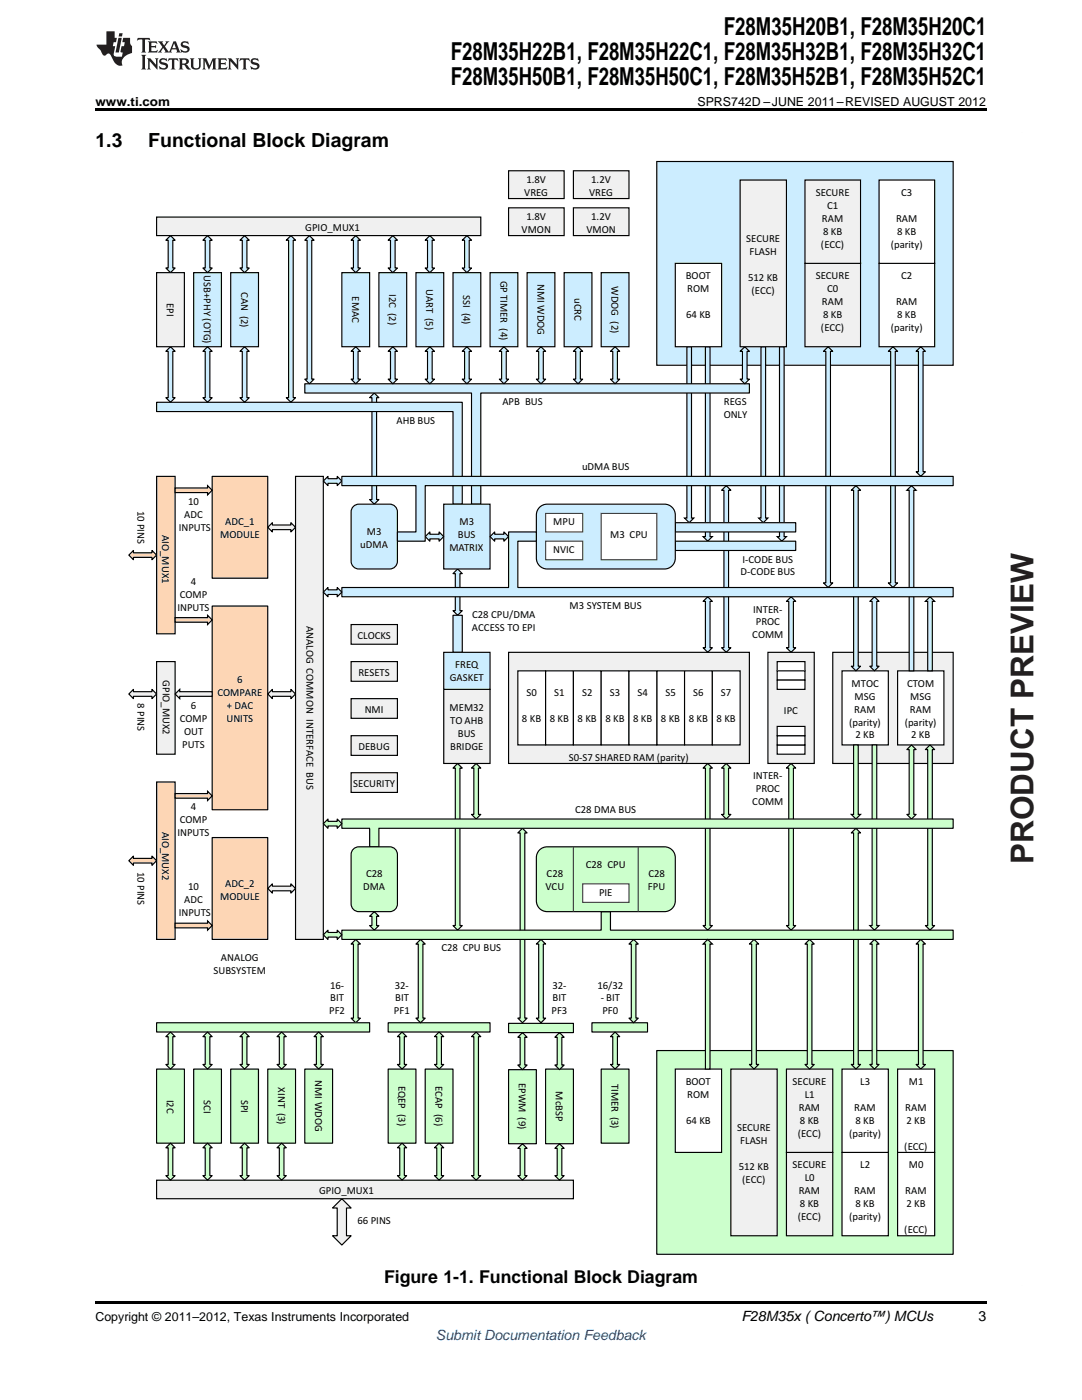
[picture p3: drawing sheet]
<svg xmlns="http://www.w3.org/2000/svg" width="216mm" height="279mm" viewBox="0 0 216 279" stroke-linecap="round" stroke-linejoin="round" font-family="sans-serif">
<defs><g id="words">
<text font-size="6.3" fill="#231f20" x="206.2" y="172.5" transform="rotate(-90 206.2 172.5)">PRODUCT PREVIEW</text>
<g font-size="4.9">
<text x="90" y="12">F28M35H22B1, F28M35H22C1, F28M35H32B1, F28M35H32C1</text>
<text x="144.5" y="7.1">F28M35H20B1, F28M35H20C1</text>
<text x="90" y="16.9">F28M35H50B1, F28M35H50C1, F28M35H52B1, F28M35H52C1</text>
</g>
<g font-size="3.9">
<text x="19" y="29.3">1.3</text>
<text x="29.6" y="29.3">Functional Block Diagram</text>
</g>
<text font-size="3.5" x="76.6" y="256.1">Figure 1-1. Functional Block Diagram</text>
<g font-size="2.8">
<text x="148" y="263.6">F28M35x ( Concerto™) MCUs</text>
<text x="195.3" y="263.6">3</text>
</g>
<text font-size="2.8" fill="#00f" x="87" y="267.4">Submit Documentation Feedback</text>
<g font-size="2.5">
<text x="19" y="21.1">www.ti.com</text>
<text x="139.2" y="21.1">SPRS742D –JUNE 2011–REVISED AUGUST 2012</text>
<text x="19" y="263.6">Copyright © 2011–2012, Texas Instruments Incorporated</text>
</g>
<g font-size="2.1">
<text x="104.6" y="39.1">VREG</text>
<text x="105" y="36.5">1.8V</text>
<text x="117.5" y="39.1">VREG</text>
<text x="118" y="36.5">1.2V</text>
<text x="162.8" y="39.1">SECURE</text>
<text x="165" y="41.7">C1</text>
<text x="179.8" y="39.1">C3</text>
<text x="60.9" y="46.1">GPIO_MUX1</text>
<text x="104.1" y="46.5">VMON</text>
<text x="105" y="43.9">1.8V</text>
<text x="117" y="46.5">VMON</text>
<text x="118" y="43.9">1.2V</text>
<text x="164" y="44.2">RAM</text>
<text x="164.2" y="46.8">8 KB</text>
<text x="178.8" y="44.2">RAM</text>
<text x="179" y="46.8">8 KB</text>
<text x="148.9" y="48.3">SECURE</text>
<text x="149.5" y="50.9">FLASH</text>
<text x="163.8" y="49.4">(ECC)</text>
<text x="177.8" y="49.4">(parity)</text>
<text x="40.7" y="54.9" transform="rotate(90 40.7 54.9)">USB+PHY (OTG)</text>
<text x="48.1" y="58.2" transform="rotate(90 48.1 58.2)">CAN (2)</text>
<text x="70.3" y="59.2" transform="rotate(90 70.3 59.2)">EMAC</text>
<text x="77.7" y="58.7" transform="rotate(90 77.7 58.7)">I2C (2)</text>
<text x="85" y="57.7" transform="rotate(90 85 57.7)">UART (5)</text>
<text x="92.4" y="58.8" transform="rotate(90 92.4 58.8)">SSI (4)</text>
<text x="99.8" y="56" transform="rotate(90 99.8 56)">GP TIMER (4)</text>
<text x="107.2" y="56.6" transform="rotate(90 107.2 56.6)">NMI WDOG</text>
<text x="114.6" y="59.5" transform="rotate(90 114.6 59.5)">uCRC</text>
<text x="122" y="57.1" transform="rotate(90 122 57.1)">WDOG (2)</text>
<text x="136.8" y="55.7">BOOT</text>
<text x="137.1" y="58.3">ROM</text>
<text x="149.3" y="56.1">512 KB</text>
<text x="150" y="58.7">(ECC)</text>
<text x="162.8" y="55.7">SECURE</text>
<text x="165" y="58.3">C0</text>
<text x="179.8" y="55.7">C2</text>
<text x="33.3" y="60.5" transform="rotate(90 33.3 60.5)">EPI</text>
<text x="136.9" y="63.5">64 KB</text>
<text x="164" y="60.9">RAM</text>
<text x="164.2" y="63.5">8 KB</text>
<text x="178.8" y="60.9">RAM</text>
<text x="179" y="63.5">8 KB</text>
<text x="163.8" y="66.1">(ECC)</text>
<text x="177.8" y="66.1">(parity)</text>
<text x="100.2" y="80.8">APB BUS</text>
<text x="144.4" y="83.4">ONLY</text>
<text x="144.4" y="80.8">REGS</text>
<text x="79.1" y="84.5">AHB BUS</text>
<text x="116.1" y="93.8">uDMA BUS</text>
<text x="27.4" y="101.9" transform="rotate(90 27.4 101.9)">10 PINS</text>
<text x="37.5" y="100.8">10</text>
<text x="32.3" y="106.8" transform="rotate(90 32.3 106.8)">AIO_MUX1</text>
<text x="35.7" y="105.9">INPUTS</text>
<text x="36.8" y="103.3">ADC</text>
<text x="43.9" y="107.5">MODULE</text>
<text x="44.9" y="104.9">ADC_1</text>
<text x="73.2" y="106.7">M3</text>
<text x="91.4" y="107.5">BUS</text>
<text x="91.7" y="104.9">M3</text>
<text x="110.4" y="104.9">MPU</text>
<text x="121.8" y="107.5">M3 CPU</text>
<text x="71.9" y="109.3">uDMA</text>
<text x="89.7" y="110">MATRIX</text>
<text x="110.4" y="110.4">NVIC</text>
<text x="148.1" y="112.3">I-CODE BUS</text>
<text x="35.9" y="119.3">COMP</text>
<text x="38.1" y="116.7">4</text>
<text x="147.8" y="114.8">D-CODE BUS</text>
<text x="35.4" y="121.9">INPUTS</text>
<text x="61.2" y="124.9" transform="rotate(90 61.2 124.9)">ANALOG COMMON INTERFACE BUS</text>
<text x="94.2" y="125.9">ACCESS TO EPI</text>
<text x="94.2" y="123.3">C28 CPU/DMA</text>
<text x="113.7" y="121.5">M3 SYSTEM BUS</text>
<text x="150.3" y="122.2">INTER-</text>
<text x="150.8" y="124.8">PROC</text>
<text x="71.3" y="127.6">CLOCKS</text>
<text x="150.1" y="127.4">COMM</text>
<text x="32.5" y="135.7" transform="rotate(90 32.5 135.7)">GPIO_MUX2</text>
<text x="47.3" y="136.3">6</text>
<text x="71.5" y="135">RESETS</text>
<text x="89.7" y="135.9">GASKET</text>
<text x="90.8" y="133.3">FREQ</text>
<text x="169.9" y="137">MTOC</text>
<text x="181" y="137">CTOM</text>
<text x="27.4" y="140.3" transform="rotate(90 27.4 140.3)">8 PINS</text>
<text x="38.1" y="141.4">6</text>
<text x="43.4" y="138.9">COMPARE</text>
<text x="45.2" y="141.5">+ DAC</text>
<text x="72.8" y="142.3">NMI</text>
<text x="89.7" y="141.8">MEM32</text>
<text x="105" y="138.9">S0</text>
<text x="110.6" y="138.9">S1</text>
<text x="116.1" y="138.9">S2</text>
<text x="121.7" y="138.9">S3</text>
<text x="127.2" y="138.9">S4</text>
<text x="132.8" y="138.9">S5</text>
<text x="138.3" y="138.9">S6</text>
<text x="143.9" y="138.9">S7</text>
<text x="156.4" y="142.6">IPC</text>
<text x="170.5" y="142.2">RAM</text>
<text x="170.5" y="139.6">MSG</text>
<text x="181.6" y="142.2">RAM</text>
<text x="181.6" y="139.6">MSG</text>
<text x="35.9" y="144">COMP</text>
<text x="36.4" y="149.2">PUTS</text>
<text x="36.7" y="146.6">OUT</text>
<text x="45.2" y="144.1">UNITS</text>
<text x="71.5" y="149.7">DEBUG</text>
<text x="89.8" y="144.4">TO AHB</text>
<text x="89.8" y="149.6">BRIDGE</text>
<text x="91.4" y="147">BUS</text>
<text x="104.2" y="144">8 KB</text>
<text x="109.7" y="144">8 KB</text>
<text x="115.2" y="144">8 KB</text>
<text x="120.8" y="144">8 KB</text>
<text x="126.3" y="144">8 KB</text>
<text x="131.9" y="144">8 KB</text>
<text x="137.4" y="144">8 KB</text>
<text x="143" y="144">8 KB</text>
<text x="169.4" y="144.8">(parity)</text>
<text x="170.7" y="147.4">2 KB</text>
<text x="180.5" y="144.8">(parity)</text>
<text x="181.8" y="147.4">2 KB</text>
<text x="113.5" y="151.8">S0-S7 SHARED RAM (parity)</text>
<text x="150.3" y="155.5">INTER-</text>
<text x="38.1" y="161.7">4</text>
<text x="70.5" y="157.1">SECURITY</text>
<text x="150.1" y="160.7">COMM</text>
<text x="150.8" y="158.1">PROC</text>
<text x="32.4" y="166" transform="rotate(90 32.4 166)">AIO_MUX2</text>
<text x="35.4" y="166.9">INPUTS</text>
<text x="35.9" y="164.3">COMP</text>
<text x="114.8" y="162.2">C28 DMA BUS</text>
<text x="27.4" y="174" transform="rotate(90 27.4 174)">10 PINS</text>
<text x="116.9" y="173.3">C28 CPU</text>
<text x="37.5" y="177.7">10</text>
<text x="43.9" y="179.5">MODULE</text>
<text x="44.9" y="176.9">ADC_2</text>
<text x="72.4" y="177.7">DMA</text>
<text x="73" y="175.1">C28</text>
<text x="108.9" y="177.7">VCU</text>
<text x="109.1" y="175.1">C28</text>
<text x="119.5" y="178.8">PIE</text>
<text x="129.3" y="177.7">FPU</text>
<text x="129.4" y="175.1">C28</text>
<text x="35.7" y="182.9">INPUTS</text>
<text x="36.8" y="180.3">ADC</text>
<text x="44.1" y="191.7">ANALOG</text>
<text x="88.1" y="189.9">C28 CPU BUS</text>
<text x="42.6" y="194.3">SUBSYSTEM</text>
<text x="65.9" y="197.3">16-</text>
<text x="78.8" y="197.3">32-</text>
<text x="110.2" y="197.3">32-</text>
<text x="119.2" y="197.3">16/32</text>
<text x="65.7" y="202.5">PF2</text>
<text x="65.9" y="199.9">BIT</text>
<text x="78.6" y="202.5">PF1</text>
<text x="78.8" y="199.9">BIT</text>
<text x="110" y="202.5">PF3</text>
<text x="110.3" y="199.9">BIT</text>
<text x="119.9" y="199.9">- BIT</text>
<text x="120.2" y="202.5">PF0</text>
<text x="62.9" y="215.6" transform="rotate(90 62.9 215.6)">NMI WDOG</text>
<text x="33.3" y="219.5" transform="rotate(90 33.3 219.5)">I2C</text>
<text x="40.7" y="219.5" transform="rotate(90 40.7 219.5)">SCI</text>
<text x="48.1" y="219.5" transform="rotate(90 48.1 219.5)">SPI</text>
<text x="55.5" y="217" transform="rotate(90 55.5 217)">XINT (3)</text>
<text x="79.5" y="216.7" transform="rotate(90 79.5 216.7)">EQEP (3)</text>
<text x="86.9" y="216.8" transform="rotate(90 86.9 216.8)">ECAP (6)</text>
<text x="103.5" y="216.1" transform="rotate(90 103.5 216.1)">EPWM (9)</text>
<text x="110.9" y="217.8" transform="rotate(90 110.9 217.8)">McBSP</text>
<text x="122" y="216.3" transform="rotate(90 122 216.3)">TIMER (3)</text>
<text x="136.8" y="216.5">BOOT</text>
<text x="137.1" y="219.1">ROM</text>
<text x="158.2" y="216.5">SECURE</text>
<text x="159.4" y="221.7">RAM</text>
<text x="160.6" y="219.1">L1</text>
<text x="170.5" y="221.7">RAM</text>
<text x="171.7" y="216.5">L3</text>
<text x="180.6" y="221.7">RAM</text>
<text x="181.3" y="216.5">M1</text>
<text x="136.9" y="224.3">64 KB</text>
<text x="147.1" y="225.7">SECURE</text>
<text x="159.2" y="226.9">(ECC)</text>
<text x="159.6" y="224.3">8 KB</text>
<text x="169.4" y="226.9">(parity)</text>
<text x="170.7" y="224.3">8 KB</text>
<text x="180.9" y="224.3">2 KB</text>
<text x="147.4" y="233.5">512 KB</text>
<text x="147.7" y="228.3">FLASH</text>
<text x="158.2" y="233.1">SECURE</text>
<text x="171.7" y="233.1">L2</text>
<text x="180.4" y="229.4">(ECC)</text>
<text x="181.3" y="233.1">M0</text>
<text x="63.7" y="238.3">GPIO_MUX1</text>
<text x="148.1" y="236.1">(ECC)</text>
<text x="159.4" y="238.3">RAM</text>
<text x="160.6" y="235.7">L0</text>
<text x="170.5" y="238.3">RAM</text>
<text x="180.6" y="238.3">RAM</text>
<text x="71.3" y="244.2">66 PINS</text>
<text x="159.2" y="243.5">(ECC)</text>
<text x="159.6" y="240.9">8 KB</text>
<text x="169.4" y="243.5">(parity)</text>
<text x="170.7" y="240.9">8 KB</text>
<text x="180.9" y="240.9">2 KB</text>
<text x="180.4" y="246.1">(ECC)</text>
</g>
</g></defs>
<path d="M203.9 26.4h.1M203.9 256.5h.1" fill="none" stroke="#231f20" stroke-width=".2"/>
<path d="M90.4 114.5l.9-.9 .9 .9h-.4v7.4h.4l-.9 .9-.9-.9h.5v-7.4z" fill-rule="evenodd" fill="#ccedff"/>
<path d="M90.4 114.5l.9-.9 .9 .9h-.4v7.4h.4l-.9 .9-.9-.9h.5v-7.4z" fill="none" stroke="#000" stroke-width=".23"/>
<path d="M90.4 122.8h1.8v7.4h-1.8z" fill-rule="evenodd" fill="#ccedff"/>
<path d="M90.4 122.8h1.8v7.4h-1.8z" fill="none" stroke="#000" stroke-width=".23"/>
<path d="M88.5 137.6h9.3v14.8h-9.3z" fill-rule="evenodd" fill="#f0f0f0"/>
<path d="M88.5 137.6h9.3v14.8h-9.3z" fill="none" stroke="#000" stroke-width=".23"/>
<path d="M95 152.4l.9 .9h-.4v9.2h.4l-.9 1-.9-1h.4v-9.2h-.4z" fill-rule="evenodd" fill="#cfc"/>
<path d="M95 152.4l.9 .9h-.4v9.2h.4l-.9 1-.9-1h.4v-9.2h-.4z" fill="none" stroke="#000" stroke-width=".23"/>
<path d="M90.4 153.3l.9-.9 .9 .9h-.4v31.4h.4l-.9 .9-.9-.9h.5v-31.4z" fill-rule="evenodd" fill="#cfc"/>
<path d="M90.4 153.3l.9-.9 .9 .9h-.4v31.4h.4l-.9 .9-.9-.9h.5v-31.4z" fill="none" stroke="#000" stroke-width=".23"/>
<path d="M131.1 32.2h59.1v40.7h-59.1z" fill-rule="evenodd" fill="#ccedff"/>
<path d="M131.1 32.2h59.1v40.7h-59.1z" fill="none" stroke="#000" stroke-width=".23"/>
<path d="M153.2 130.2h9.3v22.2h-9.3z" fill-rule="evenodd" fill="#f0f0f0"/>
<path d="M153.2 130.2h9.3v22.2h-9.3z" fill="none" stroke="#000" stroke-width=".23"/>
<path d="M73.8 79.4l.9-1 .9 1h-.5v20.3h.5l-.9 .9-.9-.9h.4v-20.3z" fill-rule="evenodd" fill="#ccedff"/>
<path d="M73.8 79.4l.9-1 .9 1h-.5v20.3h.5l-.9 .9-.9-.9h.4v-20.3z" fill="none" stroke="#000" stroke-width=".23"/>
<path d="M31.2 80.3h61v20.3h-1.8v-18.5h-59.2z" fill-rule="evenodd" fill="#ccedff"/>
<path d="M31.2 80.3h61v20.3h-1.8v-18.5h-59.2z" fill="none" stroke="#000" stroke-width=".23"/>
<path d="M137.1 69.2h.9v34.2h.4l-.9 .9-.9-.9h.5z" fill-rule="evenodd" fill="#ccedff"/>
<path d="M137.1 69.2h.9v34.2h.4l-.9 .9-.9-.9h.5z" fill="none" stroke="#000" stroke-width=".23"/>
<path d="M140.8 69.2h.9v37.9h.4l-.9 .9-.9-.9h.5z" fill-rule="evenodd" fill="#ccedff"/>
<path d="M140.8 69.2h.9v37.9h.4l-.9 .9-.9-.9h.5z" fill="none" stroke="#000" stroke-width=".23"/>
<path d="M60.8 76.6h88.7v1.8h-53.6v22.2h-1.8v-22.2h-33.3z" fill-rule="evenodd" fill="#ccedff"/>
<path d="M60.8 76.6h88.7v1.8h-53.6v22.2h-1.8v-22.2h-33.3z" fill="none" stroke="#000" stroke-width=".23"/>
<path d="M31.2 213.4h5.6v14.7h-5.6z" fill-rule="evenodd" fill="#cfc"/>
<path d="M31.2 213.4h5.6v14.7h-5.6z" fill="none" stroke="#000" stroke-width=".23"/>
<path d="M38.6 213.4h5.6v14.7h-5.6z" fill-rule="evenodd" fill="#cfc"/>
<path d="M38.6 213.4h5.6v14.7h-5.6z" fill="none" stroke="#000" stroke-width=".23"/>
<path d="M46 213.4h5.6v14.7h-5.6z" fill-rule="evenodd" fill="#cfc"/>
<path d="M46 213.4h5.6v14.7h-5.6z" fill="none" stroke="#000" stroke-width=".23"/>
<path d="M77.5 213.4h5.5v14.7h-5.5z" fill-rule="evenodd" fill="#cfc"/>
<path d="M77.5 213.4h5.5v14.7h-5.5z" fill="none" stroke="#000" stroke-width=".23"/>
<path d="M84.8 213.4h5.6v14.7h-5.6z" fill-rule="evenodd" fill="#cfc"/>
<path d="M84.8 213.4h5.6v14.7h-5.6z" fill="none" stroke="#000" stroke-width=".23"/>
<path d="M53.4 213.4h5.6v14.7h-5.6z" fill-rule="evenodd" fill="#cfc"/>
<path d="M53.4 213.4h5.6v14.7h-5.6z" fill="none" stroke="#000" stroke-width=".23"/>
<path d="M60.8 213.4h5.6v14.7h-5.6z" fill-rule="evenodd" fill="#cfc"/>
<path d="M60.8 213.4h5.6v14.7h-5.6z" fill="none" stroke="#000" stroke-width=".23"/>
<path d="M120 213.4h5.5v14.7h-5.5z" fill-rule="evenodd" fill="#cfc"/>
<path d="M120 213.4h5.5v14.7h-5.5z" fill="none" stroke="#000" stroke-width=".23"/>
<path d="M101.5 213.5h5.5v14.8h-5.5z" fill-rule="evenodd" fill="#cfc"/>
<path d="M101.5 213.5h5.5v14.8h-5.5z" fill="none" stroke="#000" stroke-width=".23"/>
<path d="M108.9 213.4h5.5v14.9h-5.5z" fill-rule="evenodd" fill="#cfc"/>
<path d="M108.9 213.4h5.5v14.9h-5.5z" fill="none" stroke="#000" stroke-width=".23"/>
<path d="M131.1 209.7h59.1v40.6h-59.1z" fill-rule="evenodd" fill="#cfc"/>
<path d="M131.1 209.7h59.1v40.6h-59.1z" fill="none" stroke="#000" stroke-width=".23"/>
<path d="M144 97.8l.9-.9 .9 .9h-.4v31.5h.4l-.9 .9-.9-.9h.5v-31.5z" fill-rule="evenodd" fill="#ccedff"/>
<path d="M144 97.8l.9-.9 .9 .9h-.4v31.5h.4l-.9 .9-.9-.9h.5v-31.5z" fill="none" stroke="#000" stroke-width=".23"/>
<path d="M101.5 130.2h48v22.2h-48z" fill-rule="evenodd" fill="#f0f0f0"/>
<path d="M101.5 130.2h48v22.2h-48z" fill="none" stroke="#000" stroke-width=".23"/>
<path d="M134.7 52.6h9.3v16.6h-9.3z" fill-rule="evenodd" fill="#fff"/>
<path d="M134.7 52.6h9.3v16.6h-9.3z" fill="none" stroke="#000" stroke-width=".23"/>
<path d="M175.4 52.6h11.1v16.6h-11.1z" fill-rule="evenodd" fill="#fff"/>
<path d="M175.4 52.6h11.1v16.6h-11.1z" fill="none" stroke="#000" stroke-width=".23"/>
<path d="M175.4 35.9h11.1v16.7h-11.1z" fill-rule="evenodd" fill="#fff"/>
<path d="M175.4 35.9h11.1v16.7h-11.1z" fill="none" stroke="#000" stroke-width=".23"/>
<path d="M34 69.2l.9 .9h-.4v9.3h.4l-.9 .9-.9-.9h.5v-9.3h-.5z" fill-rule="evenodd" fill="#ccedff"/>
<path d="M34 69.2l.9 .9h-.4v9.3h.4l-.9 .9-.9-.9h.5v-9.3h-.5z" fill="none" stroke="#000" stroke-width=".23"/>
<path d="M97.8 54.4h5.5v14.8h-5.5z" fill-rule="evenodd" fill="#ccedff"/>
<path d="M97.8 54.4h5.5v14.8h-5.5z" fill="none" stroke="#000" stroke-width=".23"/>
<path d="M120 54.4h5.5v14.8h-5.5z" fill-rule="evenodd" fill="#ccedff"/>
<path d="M120 54.4h5.5v14.8h-5.5z" fill="none" stroke="#000" stroke-width=".23"/>
<path d="M105.2 54.4h5.5v14.8h-5.5z" fill-rule="evenodd" fill="#ccedff"/>
<path d="M105.2 54.4h5.5v14.8h-5.5z" fill="none" stroke="#000" stroke-width=".23"/>
<path d="M75.6 54.4h5.5v14.8h-5.5z" fill-rule="evenodd" fill="#ccedff"/>
<path d="M75.6 54.4h5.5v14.8h-5.5z" fill="none" stroke="#000" stroke-width=".23"/>
<path d="M83 54.4h5.5v14.8h-5.5z" fill-rule="evenodd" fill="#ccedff"/>
<path d="M83 54.4h5.5v14.8h-5.5z" fill="none" stroke="#000" stroke-width=".23"/>
<path d="M90.4 54.4h5.5v14.8h-5.5z" fill-rule="evenodd" fill="#ccedff"/>
<path d="M90.4 54.4h5.5v14.8h-5.5z" fill="none" stroke="#000" stroke-width=".23"/>
<path d="M112.6 54.4h5.5v14.8h-5.5z" fill-rule="evenodd" fill="#ccedff"/>
<path d="M112.6 54.4h5.5v14.8h-5.5z" fill="none" stroke="#000" stroke-width=".23"/>
<path d="M66.4 241.1l1.8-1.9 1.9 1.9h-1v5.5h1l-1.9 1.9-1.8-1.9h.9v-5.5z" fill-rule="evenodd" fill="#f0f0f0"/>
<path d="M66.4 241.1l1.8-1.9 1.9 1.9h-1v5.5h1l-1.9 1.9-1.8-1.9h.9v-5.5z" fill="none" stroke="#000" stroke-width=".23"/>
<path d="M31.2 43.3h64.7v3.7h-64.7z" fill-rule="evenodd" fill="#f0f0f0"/>
<path d="M31.2 43.3h64.7v3.7h-64.7z" fill="none" stroke="#000" stroke-width=".23"/>
<path d="M68.2 54.4h5.6v14.8h-5.6z" fill-rule="evenodd" fill="#ccedff"/>
<path d="M68.2 54.4h5.6v14.8h-5.6z" fill="none" stroke="#000" stroke-width=".23"/>
<path d="M38.6 54.4h5.6v14.8h-5.6z" fill-rule="evenodd" fill="#ccedff"/>
<path d="M38.6 54.4h5.6v14.8h-5.6z" fill="none" stroke="#000" stroke-width=".23"/>
<path d="M101.5 34.1h11.1v5.5h-11.1z" fill-rule="evenodd" fill="#f0f0f0"/>
<path d="M101.5 34.1h11.1v5.5h-11.1z" fill="none" stroke="#000" stroke-width=".23"/>
<path d="M114.4 34.1h11.1v5.5h-11.1z" fill-rule="evenodd" fill="#f0f0f0"/>
<path d="M114.4 34.1h11.1v5.5h-11.1z" fill="none" stroke="#000" stroke-width=".23"/>
<path d="M57.1 47.9l.9-.9 1 .9h-.5v31.5h.5l-1 .9-.9-.9h.5v-31.5z" fill-rule="evenodd" fill="#ccedff"/>
<path d="M57.1 47.9l.9-.9 1 .9h-.5v31.5h.5l-1 .9-.9-.9h.5v-31.5z" fill="none" stroke="#000" stroke-width=".23"/>
<path d="M155.5 69.2h1v37.9h.4l-.9 .9-.9-.9h.4z" fill-rule="evenodd" fill="#ccedff"/>
<path d="M155.5 69.2h1v37.9h.4l-.9 .9-.9-.9h.4z" fill="none" stroke="#000" stroke-width=".23"/>
<path d="M60.8 47.9l.9-.9 1 .9h-.5v27.8h.5l-1 .9-.9-.9h.5v-27.8z" fill-rule="evenodd" fill="#ccedff"/>
<path d="M60.8 47.9l.9-.9 1 .9h-.5v27.8h.5l-1 .9-.9-.9h.5v-27.8z" fill="none" stroke="#000" stroke-width=".23"/>
<path d="M121.8 70.1l.9-.9 1 .9h-.5v5.6h.5l-1 .9-.9-.9h.5v-5.6z" fill-rule="evenodd" fill="#ccedff"/>
<path d="M121.8 70.1l.9-.9 1 .9h-.5v5.6h.5l-1 .9-.9-.9h.5v-5.6z" fill="none" stroke="#000" stroke-width=".23"/>
<path d="M114.4 70.1l.9-.9 1 .9h-.5v5.6h.5l-1 .9-.9-.9h.5v-5.6z" fill-rule="evenodd" fill="#ccedff"/>
<path d="M114.4 70.1l.9-.9 1 .9h-.5v5.6h.5l-1 .9-.9-.9h.5v-5.6z" fill="none" stroke="#000" stroke-width=".23"/>
<path d="M160.6 52.6h11.1v16.6h-11.1z" fill-rule="evenodd" fill="#f0f0f0"/>
<path d="M160.6 52.6h11.1v16.6h-11.1z" fill="none" stroke="#000" stroke-width=".23"/>
<path d="M160.6 35.9h11.1v16.7h-11.1z" fill-rule="evenodd" fill="#f0f0f0"/>
<path d="M160.6 35.9h11.1v16.7h-11.1z" fill="none" stroke="#000" stroke-width=".23"/>
<path d="M164.3 70.1l.9-.9 1 .9h-.5v46.2h.5l-1 1-.9-1h.5v-46.2z" fill-rule="evenodd" fill="#ccedff"/>
<path d="M164.3 70.1l.9-.9 1 .9h-.5v46.2h.5l-1 1-.9-1h.5v-46.2z" fill="none" stroke="#000" stroke-width=".23"/>
<path d="M107 70.1l.9-.9 1 .9h-.5v5.6h.5l-1 .9-.9-.9h.5v-5.6z" fill-rule="evenodd" fill="#ccedff"/>
<path d="M107 70.1l.9-.9 1 .9h-.5v5.6h.5l-1 .9-.9-.9h.5v-5.6z" fill="none" stroke="#000" stroke-width=".23"/>
<path d="M99.6 70.1l1-.9 .9 .9h-.5v5.6h.5l-.9 .9-1-.9h.5v-5.6z" fill-rule="evenodd" fill="#ccedff"/>
<path d="M99.6 70.1l1-.9 .9 .9h-.5v5.6h.5l-.9 .9-1-.9h.5v-5.6z" fill="none" stroke="#000" stroke-width=".23"/>
<path d="M40.5 70.1l.9-.9 .9 .9h-.4v9.3h.4l-.9 .9-.9-.9h.5v-9.3z" fill-rule="evenodd" fill="#ccedff"/>
<path d="M40.5 70.1l.9-.9 .9 .9h-.4v9.3h.4l-.9 .9-.9-.9h.5v-9.3z" fill="none" stroke="#000" stroke-width=".23"/>
<path d="M92.2 70.1l1-.9 .9 .9h-.5v5.6h.5l-.9 .9-1-.9h.5v-5.6z" fill-rule="evenodd" fill="#ccedff"/>
<path d="M92.2 70.1l1-.9 .9 .9h-.5v5.6h.5l-.9 .9-1-.9h.5v-5.6z" fill="none" stroke="#000" stroke-width=".23"/>
<path d="M92.2 47.9l1-.9 .9 .9h-.5v5.6h.5l-.9 .9-1-.9h.5v-5.6z" fill-rule="evenodd" fill="#ccedff"/>
<path d="M92.2 47.9l1-.9 .9 .9h-.5v5.6h.5l-.9 .9-1-.9h.5v-5.6z" fill="none" stroke="#000" stroke-width=".23"/>
<path d="M70.1 70.1l.9-.9 .9 .9h-.5v5.6h.5l-.9 .9-.9-.9h.4v-5.6z" fill-rule="evenodd" fill="#ccedff"/>
<path d="M70.1 70.1l.9-.9 .9 .9h-.5v5.6h.5l-.9 .9-.9-.9h.4v-5.6z" fill="none" stroke="#000" stroke-width=".23"/>
<path d="M85.8 69.2l.9 .9h-.5v5.6h.5l-.9 .9-1-.9h.5v-5.6h-.5z" fill-rule="evenodd" fill="#ccedff"/>
<path d="M85.8 69.2l.9 .9h-.5v5.6h.5l-.9 .9-1-.9h.5v-5.6h-.5z" fill="none" stroke="#000" stroke-width=".23"/>
<path d="M77.5 70.1l.9-.9 .9 .9h-.5v5.6h.5l-.9 .9-.9-.9h.4v-5.6z" fill-rule="evenodd" fill="#ccedff"/>
<path d="M77.5 70.1l.9-.9 .9 .9h-.5v5.6h.5l-.9 .9-.9-.9h.4v-5.6z" fill="none" stroke="#000" stroke-width=".23"/>
<path d="M84.8 47.9l1-.9 .9 .9h-.5v5.6h.5l-.9 .9-1-.9h.5v-5.6z" fill-rule="evenodd" fill="#ccedff"/>
<path d="M84.8 47.9l1-.9 .9 .9h-.5v5.6h.5l-.9 .9-1-.9h.5v-5.6z" fill="none" stroke="#000" stroke-width=".23"/>
<path d="M77.5 47.9l.9-.9 .9 .9h-.5v5.6h.5l-.9 .9-.9-.9h.4v-5.6z" fill-rule="evenodd" fill="#ccedff"/>
<path d="M77.5 47.9l.9-.9 .9 .9h-.5v5.6h.5l-.9 .9-.9-.9h.4v-5.6z" fill="none" stroke="#000" stroke-width=".23"/>
<path d="M70.1 47.9l.9-.9 .9 .9h-.5v5.6h.5l-.9 .9-.9-.9h.4v-5.6z" fill-rule="evenodd" fill="#ccedff"/>
<path d="M70.1 47.9l.9-.9 .9 .9h-.5v5.6h.5l-.9 .9-.9-.9h.4v-5.6z" fill="none" stroke="#000" stroke-width=".23"/>
<path d="M40.5 47.9l.9-.9 .9 .9h-.4v5.6h.4l-.9 .9-.9-.9h.5v-5.6z" fill-rule="evenodd" fill="#ccedff"/>
<path d="M40.5 47.9l.9-.9 .9 .9h-.4v5.6h.4l-.9 .9-.9-.9h.5v-5.6z" fill="none" stroke="#000" stroke-width=".23"/>
<path d="M33.1 47.9l.9-.9 .9 .9h-.4v5.6h.4l-.9 .9-.9-.9h.5v-5.6z" fill-rule="evenodd" fill="#ccedff"/>
<path d="M33.1 47.9l.9-.9 .9 .9h-.4v5.6h.4l-.9 .9-.9-.9h.5v-5.6z" fill="none" stroke="#000" stroke-width=".23"/>
<path d="M166.2 130.2h24v22.2h-24z" fill-rule="evenodd" fill="#f0f0f0"/>
<path d="M166.2 130.2h24v22.2h-24z" fill="none" stroke="#000" stroke-width=".23"/>
<path d="M103.3 133.9h5.6v14.8h-5.6z" fill-rule="evenodd" fill="#fff"/>
<path d="M103.3 133.9h5.6v14.8h-5.6z" fill="none" stroke="#000" stroke-width=".23"/>
<path d="M168 133.9h9.3v14.8h-9.3z" fill-rule="evenodd" fill="#fff"/>
<path d="M168 133.9h9.3v14.8h-9.3z" fill="none" stroke="#000" stroke-width=".23"/>
<path d="M108.9 133.9h5.5v14.8h-5.5z" fill-rule="evenodd" fill="#fff"/>
<path d="M108.9 133.9h5.5v14.8h-5.5z" fill="none" stroke="#000" stroke-width=".23"/>
<path d="M114.4 133.9h5.6v14.8h-5.6z" fill-rule="evenodd" fill="#fff"/>
<path d="M114.4 133.9h5.6v14.8h-5.6z" fill="none" stroke="#000" stroke-width=".23"/>
<path d="M120 133.9h5.5v14.8h-5.5z" fill-rule="evenodd" fill="#fff"/>
<path d="M120 133.9h5.5v14.8h-5.5z" fill="none" stroke="#000" stroke-width=".23"/>
<path d="M131.1 133.9h5.5v14.8h-5.5z" fill-rule="evenodd" fill="#fff"/>
<path d="M131.1 133.9h5.5v14.8h-5.5z" fill="none" stroke="#000" stroke-width=".23"/>
<path d="M125.5 133.9h5.6v14.8h-5.6z" fill-rule="evenodd" fill="#fff"/>
<path d="M125.5 133.9h5.6v14.8h-5.6z" fill="none" stroke="#000" stroke-width=".23"/>
<path d="M136.6 133.9h5.5v14.8h-5.5z" fill-rule="evenodd" fill="#fff"/>
<path d="M136.6 133.9h5.5v14.8h-5.5z" fill="none" stroke="#000" stroke-width=".23"/>
<path d="M142.1 133.9h5.6v14.8h-5.6z" fill-rule="evenodd" fill="#fff"/>
<path d="M142.1 133.9h5.6v14.8h-5.6z" fill="none" stroke="#000" stroke-width=".23"/>
<path d="M179.1 133.9h9.2v14.8h-9.2z" fill-rule="evenodd" fill="#fff"/>
<path d="M179.1 133.9h9.2v14.8h-9.2z" fill="none" stroke="#000" stroke-width=".23"/>
<path d="M140.3 120l.9-.9 .9 .9h-.4v9.3h.4l-.9 .9-.9-.9h.5v-9.3z" fill-rule="evenodd" fill="#ccedff"/>
<path d="M140.3 120l.9-.9 .9 .9h-.4v9.3h.4l-.9 .9-.9-.9h.5v-9.3z" fill="none" stroke="#000" stroke-width=".23"/>
<path d="M169.9 97.8l.9-.9 .9 .9h-.5v35.2h.5l-.9 .9-.9-.9h.4v-35.2z" fill-rule="evenodd" fill="#ccedff"/>
<path d="M169.9 97.8l.9-.9 .9 .9h-.5v35.2h.5l-.9 .9-.9-.9h.4v-35.2z" fill="none" stroke="#000" stroke-width=".23"/>
<path d="M185.6 119.1l.9 .9h-.5v13.9h-.9v-13.9h-.5z" fill-rule="evenodd" fill="#ccedff"/>
<path d="M185.6 119.1l.9 .9h-.5v13.9h-.9v-13.9h-.5z" fill="none" stroke="#000" stroke-width=".23"/>
<path d="M156.9 120l1-.9 .9 .9h-.5v9.3h.5l-.9 .9-1-.9h.5v-9.3z" fill-rule="evenodd" fill="#ccedff"/>
<path d="M156.9 120l1-.9 .9 .9h-.5v9.3h.5l-.9 .9-1-.9h.5v-9.3z" fill="none" stroke="#000" stroke-width=".23"/>
<path d="M181.9 96.9l.9 .9h-.5v36.1h-.9v-36.1h-.4z" fill-rule="evenodd" fill="#ccedff"/>
<path d="M181.9 96.9l.9 .9h-.5v36.1h-.9v-36.1h-.4z" fill="none" stroke="#000" stroke-width=".23"/>
<path d="M173.6 120l.9-.9 .9 .9h-.5v13h.5l-.9 .9-.9-.9h.4v-13z" fill-rule="evenodd" fill="#ccedff"/>
<path d="M173.6 120l.9-.9 .9 .9h-.5v13h.5l-.9 .9-.9-.9h.4v-13z" fill="none" stroke="#000" stroke-width=".23"/>
<path d="M148.6 69.2l.9 .9h-.4v5.6h.4l-.9 .9-.9-.9h.4v-5.6h-.4z" fill-rule="evenodd" fill="#ccedff"/>
<path d="M148.6 69.2l.9 .9h-.4v5.6h.4l-.9 .9-.9-.9h.4v-5.6h-.4z" fill="none" stroke="#000" stroke-width=".23"/>
<path d="M157.9 152.4l.9 .9h-.5v31.4h.5l-.9 .9-1-.9h.5v-31.4h-.5z" fill-rule="evenodd" fill="#cfc"/>
<path d="M157.9 152.4l.9 .9h-.5v31.4h.5l-.9 .9-1-.9h.5v-31.4h-.5z" fill="none" stroke="#000" stroke-width=".23"/>
<path d="M151.8 69.2h1v34.2h.4l-.9 .9-.9-.9h.4z" fill-rule="evenodd" fill="#ccedff"/>
<path d="M151.8 69.2h1v34.2h.4l-.9 .9-.9-.9h.4z" fill="none" stroke="#000" stroke-width=".23"/>
<path d="M134.7 108h24.1v1.9h-24.1z" fill-rule="evenodd" fill="#ccedff"/>
<path d="M134.7 108h24.1v1.9h-24.1z" fill="none" stroke="#000" stroke-width=".23"/>
<path d="M134.7 104.3h24.1v1.9h-24.1z" fill-rule="evenodd" fill="#ccedff"/>
<path d="M134.7 104.3h24.1v1.9h-24.1z" fill="none" stroke="#000" stroke-width=".23"/>
<path d="M134.7 213.4h9.3v16.6h-9.3z" fill-rule="evenodd" fill="#fff"/>
<path d="M134.7 213.4h9.3v16.6h-9.3z" fill="none" stroke="#000" stroke-width=".23"/>
<path d="M168 230h9.3v16.6h-9.3z" fill-rule="evenodd" fill="#fff"/>
<path d="M168 230h9.3v16.6h-9.3z" fill="none" stroke="#000" stroke-width=".23"/>
<path d="M168 213.4h9.3v16.6h-9.3z" fill-rule="evenodd" fill="#fff"/>
<path d="M168 213.4h9.3v16.6h-9.3z" fill="none" stroke="#000" stroke-width=".23"/>
<path d="M145.8 213.4h9.3v33.2h-9.3z" fill-rule="evenodd" fill="#f0f0f0"/>
<path d="M145.8 213.4h9.3v33.2h-9.3z" fill="none" stroke="#000" stroke-width=".23"/>
<path d="M156.9 230h9.3v16.6h-9.3z" fill-rule="evenodd" fill="#f0f0f0"/>
<path d="M156.9 230h9.3v16.6h-9.3z" fill="none" stroke="#000" stroke-width=".23"/>
<path d="M156.9 213.4h9.3v16.6h-9.3z" fill-rule="evenodd" fill="#f0f0f0"/>
<path d="M156.9 213.4h9.3v16.6h-9.3z" fill="none" stroke="#000" stroke-width=".23"/>
<path d="M182.8 188.4l.9-.9 .9 .9h-.4v24h.4l-.9 1-.9-1h.5v-24z" fill-rule="evenodd" fill="#cfc"/>
<path d="M182.8 188.4l.9-.9 .9 .9h-.4v24h.4l-.9 1-.9-1h.5v-24z" fill="none" stroke="#000" stroke-width=".23"/>
<path d="M179.1 230h7.4v16.6h-7.4z" fill-rule="evenodd" fill="#fff"/>
<path d="M179.1 230h7.4v16.6h-7.4z" fill="none" stroke="#000" stroke-width=".23"/>
<path d="M179.1 213.4h7.4v16.6h-7.4z" fill-rule="evenodd" fill="#fff"/>
<path d="M179.1 213.4h7.4v16.6h-7.4z" fill="none" stroke="#000" stroke-width=".23"/>
<path d="M31.2 235.5h83.2v3.7h-83.2z" fill-rule="evenodd" fill="#f0f0f0"/>
<path d="M31.2 235.5h83.2v3.7h-83.2z" fill="none" stroke="#000" stroke-width=".23"/>
<path d="M170.8 165.3l.9 .9h-.5v46.2h.5l-.9 1-.9-1h.4v-46.2h-.4z" fill-rule="evenodd" fill="#cfc"/>
<path d="M170.8 165.3l.9 .9h-.5v46.2h.5l-.9 1-.9-1h.4v-46.2h-.4z" fill="none" stroke="#000" stroke-width=".23"/>
<path d="M160.6 188.4l.9-.9 1 .9h-.5v24h.5l-1 1-.9-1h.5v-24z" fill-rule="evenodd" fill="#cfc"/>
<path d="M160.6 188.4l.9-.9 1 .9h-.5v24h.5l-1 1-.9-1h.5v-24z" fill="none" stroke="#000" stroke-width=".23"/>
<path d="M181 149.6l.9-.9 .9 .9h-.5v12.9h.5l-.9 1-.9-1h.4v-12.9z" fill-rule="evenodd" fill="#cfc"/>
<path d="M181 149.6l.9-.9 .9 .9h-.5v12.9h.5l-.9 1-.9-1h.4v-12.9z" fill="none" stroke="#000" stroke-width=".23"/>
<path d="M184.6 149.6l1-.9 .9 .9h-.5v35.1h.5l-.9 .9-1-.9h.5v-35.1z" fill-rule="evenodd" fill="#cfc"/>
<path d="M184.6 149.6l1-.9 .9 .9h-.5v35.1h.5l-.9 .9-1-.9h.5v-35.1z" fill="none" stroke="#000" stroke-width=".23"/>
<path d="M170.3 148.7h.9v13.8h.5l-.9 1-.9-1h.4z" fill-rule="evenodd" fill="#cfc"/>
<path d="M170.3 148.7h.9v13.8h.5l-.9 1-.9-1h.4z" fill="none" stroke="#000" stroke-width=".23"/>
<path d="M174 148.7h.9v36h.5l-.9 .9-.9-.9h.4z" fill-rule="evenodd" fill="#cfc"/>
<path d="M174 148.7h.9v36h.5l-.9 .9-.9-.9h.4z" fill="none" stroke="#000" stroke-width=".23"/>
<path d="M173.6 188.4l.9-.9 .9 .9h-.5v24h.5l-.9 1-.9-1h.4v-24z" fill-rule="evenodd" fill="#cfc"/>
<path d="M173.6 188.4l.9-.9 .9 .9h-.5v24h.5l-.9 1-.9-1h.4v-24z" fill="none" stroke="#000" stroke-width=".23"/>
<path d="M70.1 188.4l.9-.9 .9 .9h-.5v14.8h.5l-.9 .9-.9-.9h.4v-14.8z" fill-rule="evenodd" fill="#cfc"/>
<path d="M70.1 188.4l.9-.9 .9 .9h-.5v14.8h.5l-.9 .9-.9-.9h.4v-14.8z" fill="none" stroke="#000" stroke-width=".23"/>
<path d="M47.9 229.1l.9-1 .9 1h-.4v5.5h.4l-.9 .9-.9-.9h.4v-5.5z" fill-rule="evenodd" fill="#cfc"/>
<path d="M47.9 229.1l.9-1 .9 1h-.4v5.5h.4l-.9 .9-.9-.9h.4v-5.5z" fill="none" stroke="#000" stroke-width=".23"/>
<path d="M107 188.4l.9-.9 1 .9h-.5v14.8h.5l-1 .9-.9-.9h.5v-14.8z" fill-rule="evenodd" fill="#cfc"/>
<path d="M107 188.4l.9-.9 1 .9h-.5v14.8h.5l-1 .9-.9-.9h.5v-14.8z" fill="none" stroke="#000" stroke-width=".23"/>
<path d="M104.3 228.3l.9 .9h-.5v5.4h.5l-.9 .9-1-.9h.5v-5.4h-.5z" fill-rule="evenodd" fill="#cfc"/>
<path d="M104.3 228.3l.9 .9h-.5v5.4h.5l-.9 .9-1-.9h.5v-5.4h-.5z" fill="none" stroke="#000" stroke-width=".23"/>
<path d="M103.3 207l1-.9 .9 .9h-.5v5.5h.5l-.9 1-1-1h.5v-5.5z" fill-rule="evenodd" fill="#cfc"/>
<path d="M103.3 207l1-.9 .9 .9h-.5v5.5h.5l-.9 1-1-1h.5v-5.5z" fill="none" stroke="#000" stroke-width=".23"/>
<path d="M103.3 166.2l1-.9 .9 .9h-.5v37h.5l-.9 .9-1-.9h.5v-37z" fill-rule="evenodd" fill="#cfc"/>
<path d="M103.3 166.2l1-.9 .9 .9h-.5v37h.5l-.9 .9-1-.9h.5v-37z" fill="none" stroke="#000" stroke-width=".23"/>
<path d="M110.7 207l.9-.9 1 .9h-.5v5.5h.5l-1 1-.9-1h.5v-5.5z" fill-rule="evenodd" fill="#cfc"/>
<path d="M110.7 207l.9-.9 1 .9h-.5v5.5h.5l-1 1-.9-1h.5v-5.5z" fill="none" stroke="#000" stroke-width=".23"/>
<path d="M101.5 204.2h12.9v1.9h-12.9z" fill-rule="evenodd" fill="#cfc"/>
<path d="M101.5 204.2h12.9v1.9h-12.9z" fill="none" stroke="#000" stroke-width=".23"/>
<path d="M111.6 228.3l1 .9h-.5v5.4h.5l-1 .9-.9-.9h.5v-5.4h-.5z" fill-rule="evenodd" fill="#cfc"/>
<path d="M111.6 228.3l1 .9h-.5v5.4h.5l-1 .9-.9-.9h.5v-5.4h-.5z" fill="none" stroke="#000" stroke-width=".23"/>
<path d="M77.5 204.1h20.3v1.9h-20.3z" fill-rule="evenodd" fill="#cfc"/>
<path d="M77.5 204.1h20.3v1.9h-20.3z" fill="none" stroke="#000" stroke-width=".23"/>
<path d="M83 188.4l.9-.9 .9 .9h-.4v14.8h.4l-.9 .9-.9-.9h.5v-14.8z" fill-rule="evenodd" fill="#cfc"/>
<path d="M83 188.4l.9-.9 .9 .9h-.4v14.8h.4l-.9 .9-.9-.9h.5v-14.8z" fill="none" stroke="#000" stroke-width=".23"/>
<path d="M86.7 206.9l.9-.9 .9 .9h-.4v5.5h.4l-.9 1-.9-1h.5v-5.5z" fill-rule="evenodd" fill="#cfc"/>
<path d="M86.7 206.9l.9-.9 .9 .9h-.4v5.5h.4l-.9 1-.9-1h.5v-5.5z" fill="none" stroke="#000" stroke-width=".23"/>
<path d="M79.3 206.9l.9-.9 .9 .9h-.4v5.5h.4l-.9 1-.9-1h.5v-5.5z" fill-rule="evenodd" fill="#cfc"/>
<path d="M79.3 206.9l.9-.9 .9 .9h-.4v5.5h.4l-.9 1-.9-1h.5v-5.5z" fill="none" stroke="#000" stroke-width=".23"/>
<path d="M40.5 229.1l.9-1 .9 1h-.4v5.5h.4l-.9 .9-.9-.9h.5v-5.5z" fill-rule="evenodd" fill="#cfc"/>
<path d="M40.5 229.1l.9-1 .9 1h-.4v5.5h.4l-.9 .9-.9-.9h.5v-5.5z" fill="none" stroke="#000" stroke-width=".23"/>
<path d="M31.2 204.1h42.6v1.9h-42.6z" fill-rule="evenodd" fill="#cfc"/>
<path d="M31.2 204.1h42.6v1.9h-42.6z" fill="none" stroke="#000" stroke-width=".23"/>
<path d="M62.7 206.9l.9-.9 .9 .9h-.4v5.5h.4l-.9 1-.9-1h.4v-5.5z" fill-rule="evenodd" fill="#cfc"/>
<path d="M62.7 206.9l.9-.9 .9 .9h-.4v5.5h.4l-.9 1-.9-1h.4v-5.5z" fill="none" stroke="#000" stroke-width=".23"/>
<path d="M55.3 206.9l.9-.9 .9 .9h-.4v5.5h.4l-.9 1-.9-1h.4v-5.5z" fill-rule="evenodd" fill="#cfc"/>
<path d="M55.3 206.9l.9-.9 .9 .9h-.4v5.5h.4l-.9 1-.9-1h.4v-5.5z" fill="none" stroke="#000" stroke-width=".23"/>
<path d="M47.9 206.9l.9-.9 .9 .9h-.4v5.5h.4l-.9 1-.9-1h.4v-5.5z" fill-rule="evenodd" fill="#cfc"/>
<path d="M47.9 206.9l.9-.9 .9 .9h-.4v5.5h.4l-.9 1-.9-1h.4v-5.5z" fill="none" stroke="#000" stroke-width=".23"/>
<path d="M55.3 229.1l.9-1 .9 1h-.4v5.5h.4l-.9 .9-.9-.9h.4v-5.5z" fill-rule="evenodd" fill="#cfc"/>
<path d="M55.3 229.1l.9-1 .9 1h-.4v5.5h.4l-.9 .9-.9-.9h.4v-5.5z" fill="none" stroke="#000" stroke-width=".23"/>
<path d="M33.1 229.1l.9-1 .9 1h-.4v5.5h.4l-.9 .9-.9-.9h.5v-5.5z" fill-rule="evenodd" fill="#cfc"/>
<path d="M33.1 229.1l.9-1 .9 1h-.4v5.5h.4l-.9 .9-.9-.9h.5v-5.5z" fill="none" stroke="#000" stroke-width=".23"/>
<path d="M79.3 229.1l.9-1 .9 1h-.4v5.5h.4l-.9 .9-.9-.9h.5v-5.5z" fill-rule="evenodd" fill="#cfc"/>
<path d="M79.3 229.1l.9-1 .9 1h-.4v5.5h.4l-.9 .9-.9-.9h.5v-5.5z" fill="none" stroke="#000" stroke-width=".23"/>
<path d="M86.7 229.1l.9-1 .9 1h-.4v5.5h.4l-.9 .9-.9-.9h.5v-5.5z" fill-rule="evenodd" fill="#cfc"/>
<path d="M86.7 229.1l.9-1 .9 1h-.4v5.5h.4l-.9 .9-.9-.9h.5v-5.5z" fill="none" stroke="#000" stroke-width=".23"/>
<path d="M73.8 182.9l.9-1 .9 1h-.5v1.8h.5l-.9 .9-.9-.9h.4v-1.8z" fill-rule="evenodd" fill="#cfc"/>
<path d="M73.8 182.9l.9-1 .9 1h-.5v1.8h.5l-.9 .9-.9-.9h.4v-1.8z" fill="none" stroke="#000" stroke-width=".23"/>
<path d="M144.9 152.4l.9 .9h-.4v9.2h.4l-.9 1-.9-1h.5v-9.2h-.5z" fill-rule="evenodd" fill="#cfc"/>
<path d="M144.9 152.4l.9 .9h-.4v9.2h.4l-.9 1-.9-1h.5v-9.2h-.5z" fill="none" stroke="#000" stroke-width=".23"/>
<path d="M141.2 152.4l.9 .9h-.4v31.4h.4l-.9 .9-.9-.9h.5v-31.4h-.5z" fill-rule="evenodd" fill="#cfc"/>
<path d="M141.2 152.4l.9 .9h-.4v31.4h.4l-.9 .9-.9-.9h.5v-31.4h-.5z" fill="none" stroke="#000" stroke-width=".23"/>
<path d="M94.1 206.9l.9-.9 .9 .9h-.4v27.7h.4l-.9 .9-.9-.9h.4v-27.7z" fill-rule="evenodd" fill="#cfc"/>
<path d="M94.1 206.9l.9-.9 .9 .9h-.4v27.7h.4l-.9 .9-.9-.9h.4v-27.7z" fill="none" stroke="#000" stroke-width=".23"/>
<path d="M68.2 185.6h51.8v-3.7h1.8v3.7h68.4v1.9h-122z" fill-rule="evenodd" fill="#cfc"/>
<path d="M68.2 185.6h51.8v-3.7h1.8v3.7h68.4v1.9h-122z" fill="none" stroke="#000" stroke-width=".23"/>
<path d="M68.2 163.5h122v1.8h-114.6v3.7h-1.8v-3.7h-5.6z" fill-rule="evenodd" fill="#cfc"/>
<path d="M68.2 163.5h122v1.8h-114.6v3.7h-1.8v-3.7h-5.6z" fill="none" stroke="#000" stroke-width=".23"/>
<path d="M107.7 169.6l.9-.5 .6-.1h23.4a2.16 2.16 0 0 1 2.1 2.2v8.6a2.16 2.16 0 0 1-2.1 2.1h-23.4a2.16 2.16 0 0 1-2.2-2.1v-8.6l.1-.6z" fill-rule="evenodd" fill="#cfc"/>
<path d="M107.7 169.6l.9-.5 .6-.1h23.4a2.16 2.16 0 0 1 2.1 2.2v8.6a2.16 2.16 0 0 1-2.1 2.1h-23.4a2.16 2.16 0 0 1-2.2-2.1v-8.6l.1-.6z" fill="none" stroke="#000" stroke-width=".23"/>
<path d="M114.4 169v12.9M127.4 169v12.9" fill="none" stroke="#424242" stroke-width=".23"/>
<path d="M70.4 169.6l.7-.5 .5-.1h6.2a1.54 1.54 0 0 1 1.5 1.5v9.9a1.54 1.54 0 0 1-1.5 1.5h-6.2a1.54 1.54 0 0 1-1.5-1.5v-9.9z" fill-rule="evenodd" fill="#cfc"/>
<path d="M70.4 169.6l.7-.5 .5-.1h6.2a1.54 1.54 0 0 1 1.5 1.5v9.9a1.54 1.54 0 0 1-1.5 1.5h-6.2a1.54 1.54 0 0 1-1.5-1.5v-9.9z" fill="none" stroke="#000" stroke-width=".23"/>
<path d="M70.7 100.9l.9-.3h6.2a1.54 1.54 0 0 1 1.5 1.6v9.8a1.54 1.54 0 0 1-1.5 1.6h-6.2a1.54 1.54 0 0 1-1.5-1.6v-9.8v-.5z" fill-rule="evenodd" fill="#ccedff"/>
<path d="M70.7 100.9l.9-.3h6.2a1.54 1.54 0 0 1 1.5 1.6v9.8a1.54 1.54 0 0 1-1.5 1.6h-6.2a1.54 1.54 0 0 1-1.5-1.6v-9.8v-.5z" fill="none" stroke="#000" stroke-width=".23"/>
<path d="M107.7 101.2l.9-.5 .6-.1h23.4a2.16 2.16 0 0 1 2.1 2.2v8.6a2.16 2.16 0 0 1-2.1 2.2h-23.4a2.16 2.16 0 0 1-2.2-2.2v-8.6l.1-.6z" fill-rule="evenodd" fill="#ccedff"/>
<path d="M107.7 101.2l.9-.5 .6-.1h23.4a2.16 2.16 0 0 1 2.1 2.2v8.6a2.16 2.16 0 0 1-2.1 2.2h-23.4a2.16 2.16 0 0 1-2.2-2.2v-8.6l.1-.6z" fill="none" stroke="#000" stroke-width=".23"/>
<path d="M120 102.5h11.1v9.2h-11.1z" fill-rule="evenodd" fill="#fff"/>
<path d="M120 102.5h11.1v9.2h-11.1z" fill="none" stroke="#424242" stroke-width=".23"/>
<path d="M108.9 108h7.4v3.7h-7.4z" fill-rule="evenodd" fill="#fff"/>
<path d="M108.9 108h7.4v3.7h-7.4z" fill="none" stroke="#424242" stroke-width=".23"/>
<path d="M108.9 102.5h7.4v3.7h-7.4z" fill-rule="evenodd" fill="#fff"/>
<path d="M108.9 102.5h7.4v3.7h-7.4z" fill="none" stroke="#424242" stroke-width=".23"/>
<path d="M88.5 100.6h9.3v13h-9.3z" fill-rule="evenodd" fill="#ccedff"/>
<path d="M88.5 100.6h9.3v13h-9.3z" fill="none" stroke="#000" stroke-width=".23"/>
<path d="M141.2 187.5l.9 .9h-.4v25h-.9v-25h-.5z" fill-rule="evenodd" fill="#cfc"/>
<path d="M141.2 187.5l.9 .9h-.4v25h-.9v-25h-.5z" fill="none" stroke="#000" stroke-width=".23"/>
<path d="M149.5 188.4l1-.9 .9 .9h-.5v24h.5l-.9 1-1-1h.5v-24z" fill-rule="evenodd" fill="#cfc"/>
<path d="M149.5 188.4l1-.9 .9 .9h-.5v24h.5l-.9 1-1-1h.5v-24z" fill="none" stroke="#000" stroke-width=".23"/>
<path d="M116.3 176.4h9.2v3.7h-9.2z" fill-rule="evenodd" fill="#fff"/>
<path d="M116.3 176.4h9.2v3.7h-9.2z" fill="none" stroke="#424242" stroke-width=".23"/>
<path d="M42.3 95.1h11.1v20.3h-11.1z" fill-rule="evenodd" fill="#fdd6b5"/>
<path d="M42.3 95.1h11.1v20.3h-11.1z" fill="none" stroke="#000" stroke-width=".23"/>
<path d="M42.3 120.9h11.1v40.7h-11.1z" fill-rule="evenodd" fill="#fdd6b5"/>
<path d="M42.3 120.9h11.1v40.7h-11.1z" fill="none" stroke="#000" stroke-width=".23"/>
<path d="M42.3 167.2h11.1v20.3h-11.1z" fill-rule="evenodd" fill="#fdd6b5"/>
<path d="M42.3 167.2h11.1v20.3h-11.1z" fill="none" stroke="#000" stroke-width=".23"/>
<path d="M31.2 132h3.7v18.5h-3.7z" fill-rule="evenodd" fill="#f0f0f0"/>
<path d="M31.2 132h3.7v18.5h-3.7z" fill="none" stroke="#000" stroke-width=".23"/>
<path d="M31.2 156.1h3.7v31.4h-3.7z" fill-rule="evenodd" fill="#fdd6b5"/>
<path d="M31.2 156.1h3.7v31.4h-3.7z" fill="none" stroke="#000" stroke-width=".23"/>
<path d="M26.6 170.8v.5h3.7v-.5l.9 1-.9 .9v-.5h-3.7v.5l-.9-.9z" fill="#fdd6b5"/>
<path d="M25.7 171.8l.9-1v.5h3.7v-.5l.9 1-.9 .9v-.5h-3.7v.5z" fill="none" stroke="#000" stroke-width=".23"/>
<path d="M31.2 95.1h3.7v31.4h-3.7z" fill-rule="evenodd" fill="#fdd6b5"/>
<path d="M31.2 95.1h3.7v31.4h-3.7z" fill="none" stroke="#000" stroke-width=".23"/>
<path d="M26.6 109.9v.4h3.7v-.4l.9 .9-.9 .9v-.5h-3.7v.5l-.9-.9z" fill="#fdd6b5"/>
<path d="M25.7 110.8l.9-.9v.4h3.7v-.4l.9 .9-.9 .9v-.5h-3.7v.5z" fill="none" stroke="#000" stroke-width=".23"/>
<path d="M40.5 206.9l.9-.9 .9 .9h-.4v5.5h.4l-.9 1-.9-1h.5v-5.5z" fill-rule="evenodd" fill="#cfc"/>
<path d="M40.5 206.9l.9-.9 .9 .9h-.4v5.5h.4l-.9 1-.9-1h.5v-5.5z" fill="none" stroke="#000" stroke-width=".23"/>
<path d="M33.1 206.9l.9-.9 .9 .9h-.4v5.5h.4l-.9 1-.9-1h.5v-5.5z" fill-rule="evenodd" fill="#cfc"/>
<path d="M33.1 206.9l.9-.9 .9 .9h-.4v5.5h.4l-.9 1-.9-1h.5v-5.5z" fill="none" stroke="#000" stroke-width=".23"/>
<path d="M118.1 204.1h11.1v1.9h-11.1z" fill-rule="evenodd" fill="#cfc"/>
<path d="M118.1 204.1h11.1v1.9h-11.1z" fill="none" stroke="#000" stroke-width=".23"/>
<path d="M121.8 206.9l.9-.9 1 .9h-.5v5.5h.5l-1 1-.9-1h.5v-5.5z" fill-rule="evenodd" fill="#cfc"/>
<path d="M121.8 206.9l.9-.9 1 .9h-.5v5.5h.5l-1 1-.9-1h.5v-5.5z" fill="none" stroke="#000" stroke-width=".23"/>
<path d="M125.5 188.4l.9-.9 1 .9h-.5v14.8h.5l-1 .9-.9-.9h.5v-14.8z" fill-rule="evenodd" fill="#cfc"/>
<path d="M125.5 188.4l.9-.9 1 .9h-.5v14.8h.5l-1 .9-.9-.9h.5v-14.8z" fill="none" stroke="#000" stroke-width=".23"/>
<path d="M26.6 137.6v.4h3.7v-.4l.9 .9-.9 .9v-.4h-3.7v.4l-.9-.9z" fill="#f0f0f0"/>
<path d="M25.7 138.5l.9-.9v.4h3.7v-.4l.9 .9-.9 .9v-.4h-3.7v.4z" fill="none" stroke="#000" stroke-width=".23"/>
<path d="M34.9 97.4h6.5v-.5l.9 .9-.9 1v-.5h-6.5z" fill-rule="evenodd" fill="#fdd6b5"/>
<path d="M34.9 97.4h6.5v-.5l.9 .9-.9 1v-.5h-6.5z" fill="none" stroke="#000" stroke-width=".23"/>
<path d="M34.9 123.3h6.5v-.5l.9 .9-.9 .9v-.4h-6.5z" fill-rule="evenodd" fill="#fdd6b5"/>
<path d="M34.9 123.3h6.5v-.5l.9 .9-.9 .9v-.4h-6.5z" fill="none" stroke="#000" stroke-width=".23"/>
<path d="M35.9 137.6v.4h6.4v1h-6.4v.4l-1-.9z" fill-rule="evenodd" fill="#f0f0f0"/>
<path d="M35.9 137.6v.4h6.4v1h-6.4v.4l-1-.9z" fill="none" stroke="#000" stroke-width=".23"/>
<path d="M34.9 158.4h6.5v-.5l.9 .9-.9 1v-.5h-6.5z" fill-rule="evenodd" fill="#fdd6b5"/>
<path d="M34.9 158.4h6.5v-.5l.9 .9-.9 1v-.5h-6.5z" fill="none" stroke="#000" stroke-width=".23"/>
<path d="M34.9 184.2h6.5v-.4l.9 .9-.9 .9v-.4h-6.5z" fill-rule="evenodd" fill="#fdd6b5"/>
<path d="M34.9 184.2h6.5v-.4l.9 .9-.9 .9v-.4h-6.5z" fill="none" stroke="#000" stroke-width=".23"/>
<path d="M54.4 176.4v.5h3.6v-.5l1 .9-1 .9v-.4h-3.6v.4l-1-.9z" fill-rule="evenodd" fill="#f0f0f0"/>
<path d="M54.4 176.4v.5h3.6v-.5l1 .9-1 .9v-.4h-3.6v.4l-1-.9z" fill="none" stroke="#000" stroke-width=".23"/>
<path d="M54.4 137.6v.4h3.6v-.4l1 .9-1 .9v-.4h-3.6v.4l-1-.9z" fill-rule="evenodd" fill="#f0f0f0"/>
<path d="M54.4 137.6v.4h3.6v-.4l1 .9-1 .9v-.4h-3.6v.4l-1-.9z" fill="none" stroke="#000" stroke-width=".23"/>
<path d="M53.4 105.2l1-.9v.5h3.6v-.5l1 .9-1 1v-.5h-3.6v.5z" fill-rule="evenodd" fill="#f0f0f0"/>
<path d="M53.4 105.2l1-.9v.5h3.6v-.5l1 .9-1 1v-.5h-3.6v.5z" fill="none" stroke="#000" stroke-width=".23"/>
<path d="M182.8 70.1l.9-.9 .9 .9h-.4v24h.4l-.9 1-.9-1h.5v-24z" fill-rule="evenodd" fill="#ccedff"/>
<path d="M182.8 70.1l.9-.9 .9 .9h-.4v24h.4l-.9 1-.9-1h.5v-24z" fill="none" stroke="#000" stroke-width=".23"/>
<path d="M177.3 70.1l.9-.9 .9 .9h-.5v46.2h.5l-.9 1-.9-1h.4v-46.2z" fill-rule="evenodd" fill="#ccedff"/>
<path d="M177.3 70.1l.9-.9 .9 .9h-.5v46.2h.5l-.9 1-.9-1h.4v-46.2z" fill="none" stroke="#000" stroke-width=".23"/>
<path d="M59 95.1h5.5v92.4h-5.5z" fill-rule="evenodd" fill="#f0f0f0"/>
<path d="M59 95.1h5.5v92.4h-5.5z" fill="none" stroke="#000" stroke-width=".23"/>
<path d="M101.5 41.5h11.1v5.5h-11.1z" fill-rule="evenodd" fill="#f0f0f0"/>
<path d="M101.5 41.5h11.1v5.5h-11.1z" fill="none" stroke="#000" stroke-width=".23"/>
<path d="M114.4 41.5h11.1v5.5h-11.1z" fill-rule="evenodd" fill="#f0f0f0"/>
<path d="M114.4 41.5h11.1v5.5h-11.1z" fill="none" stroke="#000" stroke-width=".23"/>
<path d="M31.2 54.4h5.6v14.8h-5.6z" fill-rule="evenodd" fill="#f0f0f0"/>
<path d="M31.2 54.4h5.6v14.8h-5.6z" fill="none" stroke="#000" stroke-width=".23"/>
<path d="M47.9 70.1l.9-.9 .9 .9h-.4v9.3h.4l-.9 .9-.9-.9h.4v-9.3z" fill-rule="evenodd" fill="#ccedff"/>
<path d="M47.9 70.1l.9-.9 .9 .9h-.4v9.3h.4l-.9 .9-.9-.9h.4v-9.3z" fill="none" stroke="#000" stroke-width=".23"/>
<path d="M46 54.4h5.6v14.8h-5.6z" fill-rule="evenodd" fill="#ccedff"/>
<path d="M46 54.4h5.6v14.8h-5.6z" fill="none" stroke="#000" stroke-width=".23"/>
<path d="M47.9 47.9l.9-.9 .9 .9h-.4v5.6h.4l-.9 .9-.9-.9h.4v-5.6z" fill-rule="evenodd" fill="#ccedff"/>
<path d="M47.9 47.9l.9-.9 .9 .9h-.4v5.6h.4l-.9 .9-.9-.9h.4v-5.6z" fill="none" stroke="#000" stroke-width=".23"/>
<path d="M155.1 132h5.5v1.9h-5.5z" fill-rule="evenodd" fill="#fff"/>
<path d="M155.1 132h5.5v1.9h-5.5z" fill="none" stroke="#000" stroke-width=".23"/>
<path d="M155.1 133.9h5.5v1.8h-5.5z" fill-rule="evenodd" fill="#fff"/>
<path d="M155.1 133.9h5.5v1.8h-5.5z" fill="none" stroke="#000" stroke-width=".23"/>
<path d="M155.1 135.7h5.5v1.9h-5.5z" fill-rule="evenodd" fill="#fff"/>
<path d="M155.1 135.7h5.5v1.9h-5.5z" fill="none" stroke="#000" stroke-width=".23"/>
<path d="M155.1 148.7h5.5v1.8h-5.5z" fill-rule="evenodd" fill="#fff"/>
<path d="M155.1 148.7h5.5v1.8h-5.5z" fill="none" stroke="#000" stroke-width=".23"/>
<path d="M155.1 146.8h5.5v1.9h-5.5z" fill-rule="evenodd" fill="#fff"/>
<path d="M155.1 146.8h5.5v1.9h-5.5z" fill="none" stroke="#000" stroke-width=".23"/>
<path d="M155.1 145h5.5v1.8h-5.5z" fill-rule="evenodd" fill="#fff"/>
<path d="M155.1 145h5.5v1.8h-5.5z" fill="none" stroke="#000" stroke-width=".23"/>
<path d="M70.1 139.4h9.2v4h-9.2z" fill-rule="evenodd" fill="#f0f0f0"/>
<path d="M70.1 139.4h9.2v4h-9.2z" fill="none" stroke="#000" stroke-width=".23"/>
<path d="M70.1 124.6h9.2v4h-9.2z" fill-rule="evenodd" fill="#f0f0f0"/>
<path d="M70.1 124.6h9.2v4h-9.2z" fill="none" stroke="#000" stroke-width=".23"/>
<path d="M70.1 132h9.2v4h-9.2z" fill-rule="evenodd" fill="#f0f0f0"/>
<path d="M70.1 132h9.2v4h-9.2z" fill="none" stroke="#000" stroke-width=".23"/>
<path d="M70.1 154.2h9.2v3.9h-9.2z" fill-rule="evenodd" fill="#f0f0f0"/>
<path d="M70.1 154.2h9.2v3.9h-9.2z" fill="none" stroke="#000" stroke-width=".23"/>
<path d="M70.1 146.8h9.2v4h-9.2z" fill-rule="evenodd" fill="#f0f0f0"/>
<path d="M70.1 146.8h9.2v4h-9.2z" fill="none" stroke="#000" stroke-width=".23"/>
<path d="M97.8 107.1l.9-.9v.4h1.9v-.4l.9 .9-.9 .9v-.5h-1.9v.5z" fill-rule="evenodd" fill="#ccedff"/>
<path d="M97.8 107.1l.9-.9v.4h1.9v-.4l.9 .9-.9 .9v-.5h-1.9v.5z" fill="none" stroke="#000" stroke-width=".23"/>
<path d="M84.8 107.1l1-.9v.4h1.8v-.4l.9 .9-.9 .9v-.5h-1.8v.5z" fill-rule="evenodd" fill="#ccedff"/>
<path d="M84.8 107.1l1-.9v.4h1.8v-.4l.9 .9-.9 .9v-.5h-1.8v.5z" fill="none" stroke="#000" stroke-width=".23"/>
<path d="M64.5 96l.9-.9v.4h1.9v-.4l.9 .9-.9 .9v-.4h-1.9v.4z" fill-rule="evenodd" fill="#ccedff"/>
<path d="M64.5 96l.9-.9v.4h1.9v-.4l.9 .9-.9 .9v-.4h-1.9v.4z" fill="none" stroke="#000" stroke-width=".23"/>
<path d="M68.2 117.3h33.3v-11.1h5.5v1.8h-3.7v9.3h86.9v1.8h-122z" fill-rule="evenodd" fill="#ccedff"/>
<path d="M68.2 117.3h33.3v-11.1h5.5v1.8h-3.7v9.3h86.9v1.8h-122z" fill="none" stroke="#000" stroke-width=".23"/>
<path d="M68.2 95.1h122v1.8h-105.4v11.1h-5.5v-1.8h3.7v-9.3h-14.8z" fill-rule="evenodd" fill="#ccedff"/>
<path d="M68.2 95.1h122v1.8h-105.4v11.1h-5.5v-1.8h3.7v-9.3h-14.8z" fill="none" stroke="#000" stroke-width=".23"/>
<path d="M65.4 117.3v.4h1.9v-.4l.9 .9-.9 .9v-.5h-1.9v.5l-.9-.9z" fill-rule="evenodd" fill="#ccedff"/>
<path d="M65.4 117.3v.4h1.9v-.4l.9 .9-.9 .9v-.5h-1.9v.5l-.9-.9z" fill="none" stroke="#000" stroke-width=".23"/>
<path d="M65.4 163.5v.4h1.9v-.4l.9 .9-.9 .9v-.5h-1.9v.5l-.9-.9z" fill-rule="evenodd" fill="#cfc"/>
<path d="M65.4 163.5v.4h1.9v-.4l.9 .9-.9 .9v-.5h-1.9v.5l-.9-.9z" fill="none" stroke="#000" stroke-width=".23"/>
<path d="M64.5 186.6l.9-1v.5h1.9v-.5l.9 1-.9 .9v-.5h-1.9v.5z" fill-rule="evenodd" fill="#cfc"/>
<path d="M64.5 186.6l.9-1v.5h1.9v-.5l.9 1-.9 .9v-.5h-1.9v.5z" fill="none" stroke="#000" stroke-width=".23"/>
<path d="M88.5 130.2h9.3v7.4h-9.3z" fill-rule="evenodd" fill="#ccedff"/>
<path d="M88.5 130.2h9.3v7.4h-9.3z" fill="none" stroke="#000" stroke-width=".23"/>
<path d="M147.7 35.9h9.2v33.3h-9.2z" fill-rule="evenodd" fill="#f0f0f0"/>
<path d="M147.7 35.9h9.2v33.3h-9.2z" fill="none" stroke="#000" stroke-width=".23"/>
<g fill="#231f20">
<path d="M27.5 7.6l-.1 .5 .4-.2h.6v.1v2.1l-.2 .4h1l-.3-.4v-2.1l.1-.1h.5l.5 .2-.2-.5zM29.5 8.3l.2 .3v1.5l-.2 .4h1.8l.2-.6a1.04 1.04 0 0 1-1.3 .2v-.7h.6l.3 .2v-.6l-.3 .2h-.6v-.6l.8-.1 .4 .3-.2-.5zM31.5 8.3l.9 1.1-.9 1.1h.8l-.2-.2 .5-.7 .4 .7-.2 .2h1.5l-.1-.2 .1-.4h.9l.1 .4-.2 .2h1l-.3-.3-.7-1.9h-.5l-.9 2-.8-1 .9-1h-.8l.1 .3-.3 .5-.4-.6 .2-.2zM34.7 8.6l.4 1h-.7zM36.3 8.4a.63 .63 0 0 0-.2 .7 .63 .63 0 0 0 .6 .4l.6 .2 .1 .2a.75 .75 0 0 1-.7 .4 .75 .75 0 0 1-.6-.5l.1 .7 .1-.1a1.11 1.11 0 0 0 1.5-.6 1.13 1.13 0 0 0-1.2-.8l-.1-.4a1.04 1.04 0 0 1 1.2 .2l-.2-.5-.1 .1-.5-.2zM28.2 10.9l.2 .4v2.2l-.2 .4h1l-.3-.4v-2.2l.3-.4zM29.3 11.6l.3 .4v1.5l-.3 .4h.8l-.2-.4v-1.3l1.5 1.7v-1.9l.2-.4h-.7l.2 .4v.9l-1.1-1.3zM32 11.8a.62 .62 0 0 0-.2 .7 .62 .62 0 0 0 .6 .4l.6 .1 .1 .3a.76 .76 0 0 1-.7 .3 .76 .76 0 0 1-.6-.4l.1 .7 .1-.1a1.11 1.11 0 0 0 1.5-.6 1.13 1.13 0 0 0-1.2-.8l-.1-.4a1.04 1.04 0 0 1 1.2 .2l-.2-.6-.1 .1-.5-.1zM33.7 11.6l-.2 .6a.61 .61 0 0 1 .8-.3v1.6l-.2 .4h.9l-.2-.4v-1.6a.63 .63 0 0 1 .8 .3l-.2-.6zM35.6 11.6l.3 .4v1.5l-.3 .4h1l-.2-.2v-.8l.5 .2a.76 .76 0 0 0 1.2 .7l-1-1a.58 .58 0 0 0 .6-.5 .58 .58 0 0 0-.5-.6zM36.4 11.9h.1a.45 .45 0 0 1 .5 .1 .45 .45 0 0 1 .1 .5l-.7 .2zM37.9 11.6l.2 .2a2.17 2.17 0 0 0 .3 1.9 .99 .99 0 0 0 1.6-.6v-1.1l.2-.4h-.7l.2 .2a1.92 1.92 0 0 1-.2 1.8 .6 .6 0 0 1-.9-.5v-1.1l.2-.4zM40.4 11.6l.2 .4v1.5l-.2 .4h.7l-.2-.4v-1.4l.8 1.8 .8-1.8v1.4l-.2 .4h.9l-.2-.4v-1.5l.2-.4h-.8l-.6 1.5-.6-1.5zM43.4 11.6l.2 .4v1.5l-.2 .4h1.8l.2-.6a1.04 1.04 0 0 1-1.3 .1v-.6h.5l.4 .2v-.6l-.4 .2h-.5v-.7h.8l.3 .3-.1-.6zM45.5 11.6l.2 .4v1.5l-.2 .4h.7l-.2-.4v-1.3l1.5 1.7v-1.9l.2-.4h-.7l.2 .4v.9l-1.1-1.3zM47.9 11.6l-.1 .6a.61 .61 0 0 1 .8-.3v1.6l-.3 .4h1l-.3-.4 .1-1.6a.63 .63 0 0 1 .7 .3l-.1-.6zM50.2 11.8a.62 .62 0 0 0-.2 .7 .62 .62 0 0 0 .6 .4l.6 .1 .2 .3a.76 .76 0 0 1-.8 .3 .76 .76 0 0 1-.6-.4l.1 .7 .2-.1a1.11 1.11 0 0 0 1.5-.6 1.13 1.13 0 0 0-1.3-.8l-.1-.4a1.04 1.04 0 0 1 1.2 .2l-.1-.6-.2 .1-.5-.1z"/>
<path d="M21.2 6.3v2.6h-1.9l.1 .4 .7 .9a.91 .91 0 0 0 1 .8 .56 .56 0 0 1 .5-.3 .56 .56 0 0 1 .5 .3l.4 .8a1.53 1.53 0 0 0 1.9 1.2 1.54 1.54 0 0 1 1-2.1l.9-.3v-1.4a1.52 1.52 0 0 1-.3-1.6h-1.4l-.2 .8h.5l-.2 .8h-.4l-.2 1v.2l.4 .1-.2 .8a1.93 1.93 0 0 1-1.6-.3l.3-1.8h-.5l.2-.8h.4l.2-.8h-.4v-1.3zM23.6 7.6l-.6 2.9h.7l.6-2.9zM23.8 6.6l-.1 .7h.6l.2-.7z"/>
</g>
<path d="M19 21.6h177.8v.6h-177.8zM19 259.7h177.8v.5h-177.8z" fill="#000"/>
<use href="#words"/>
</svg>
